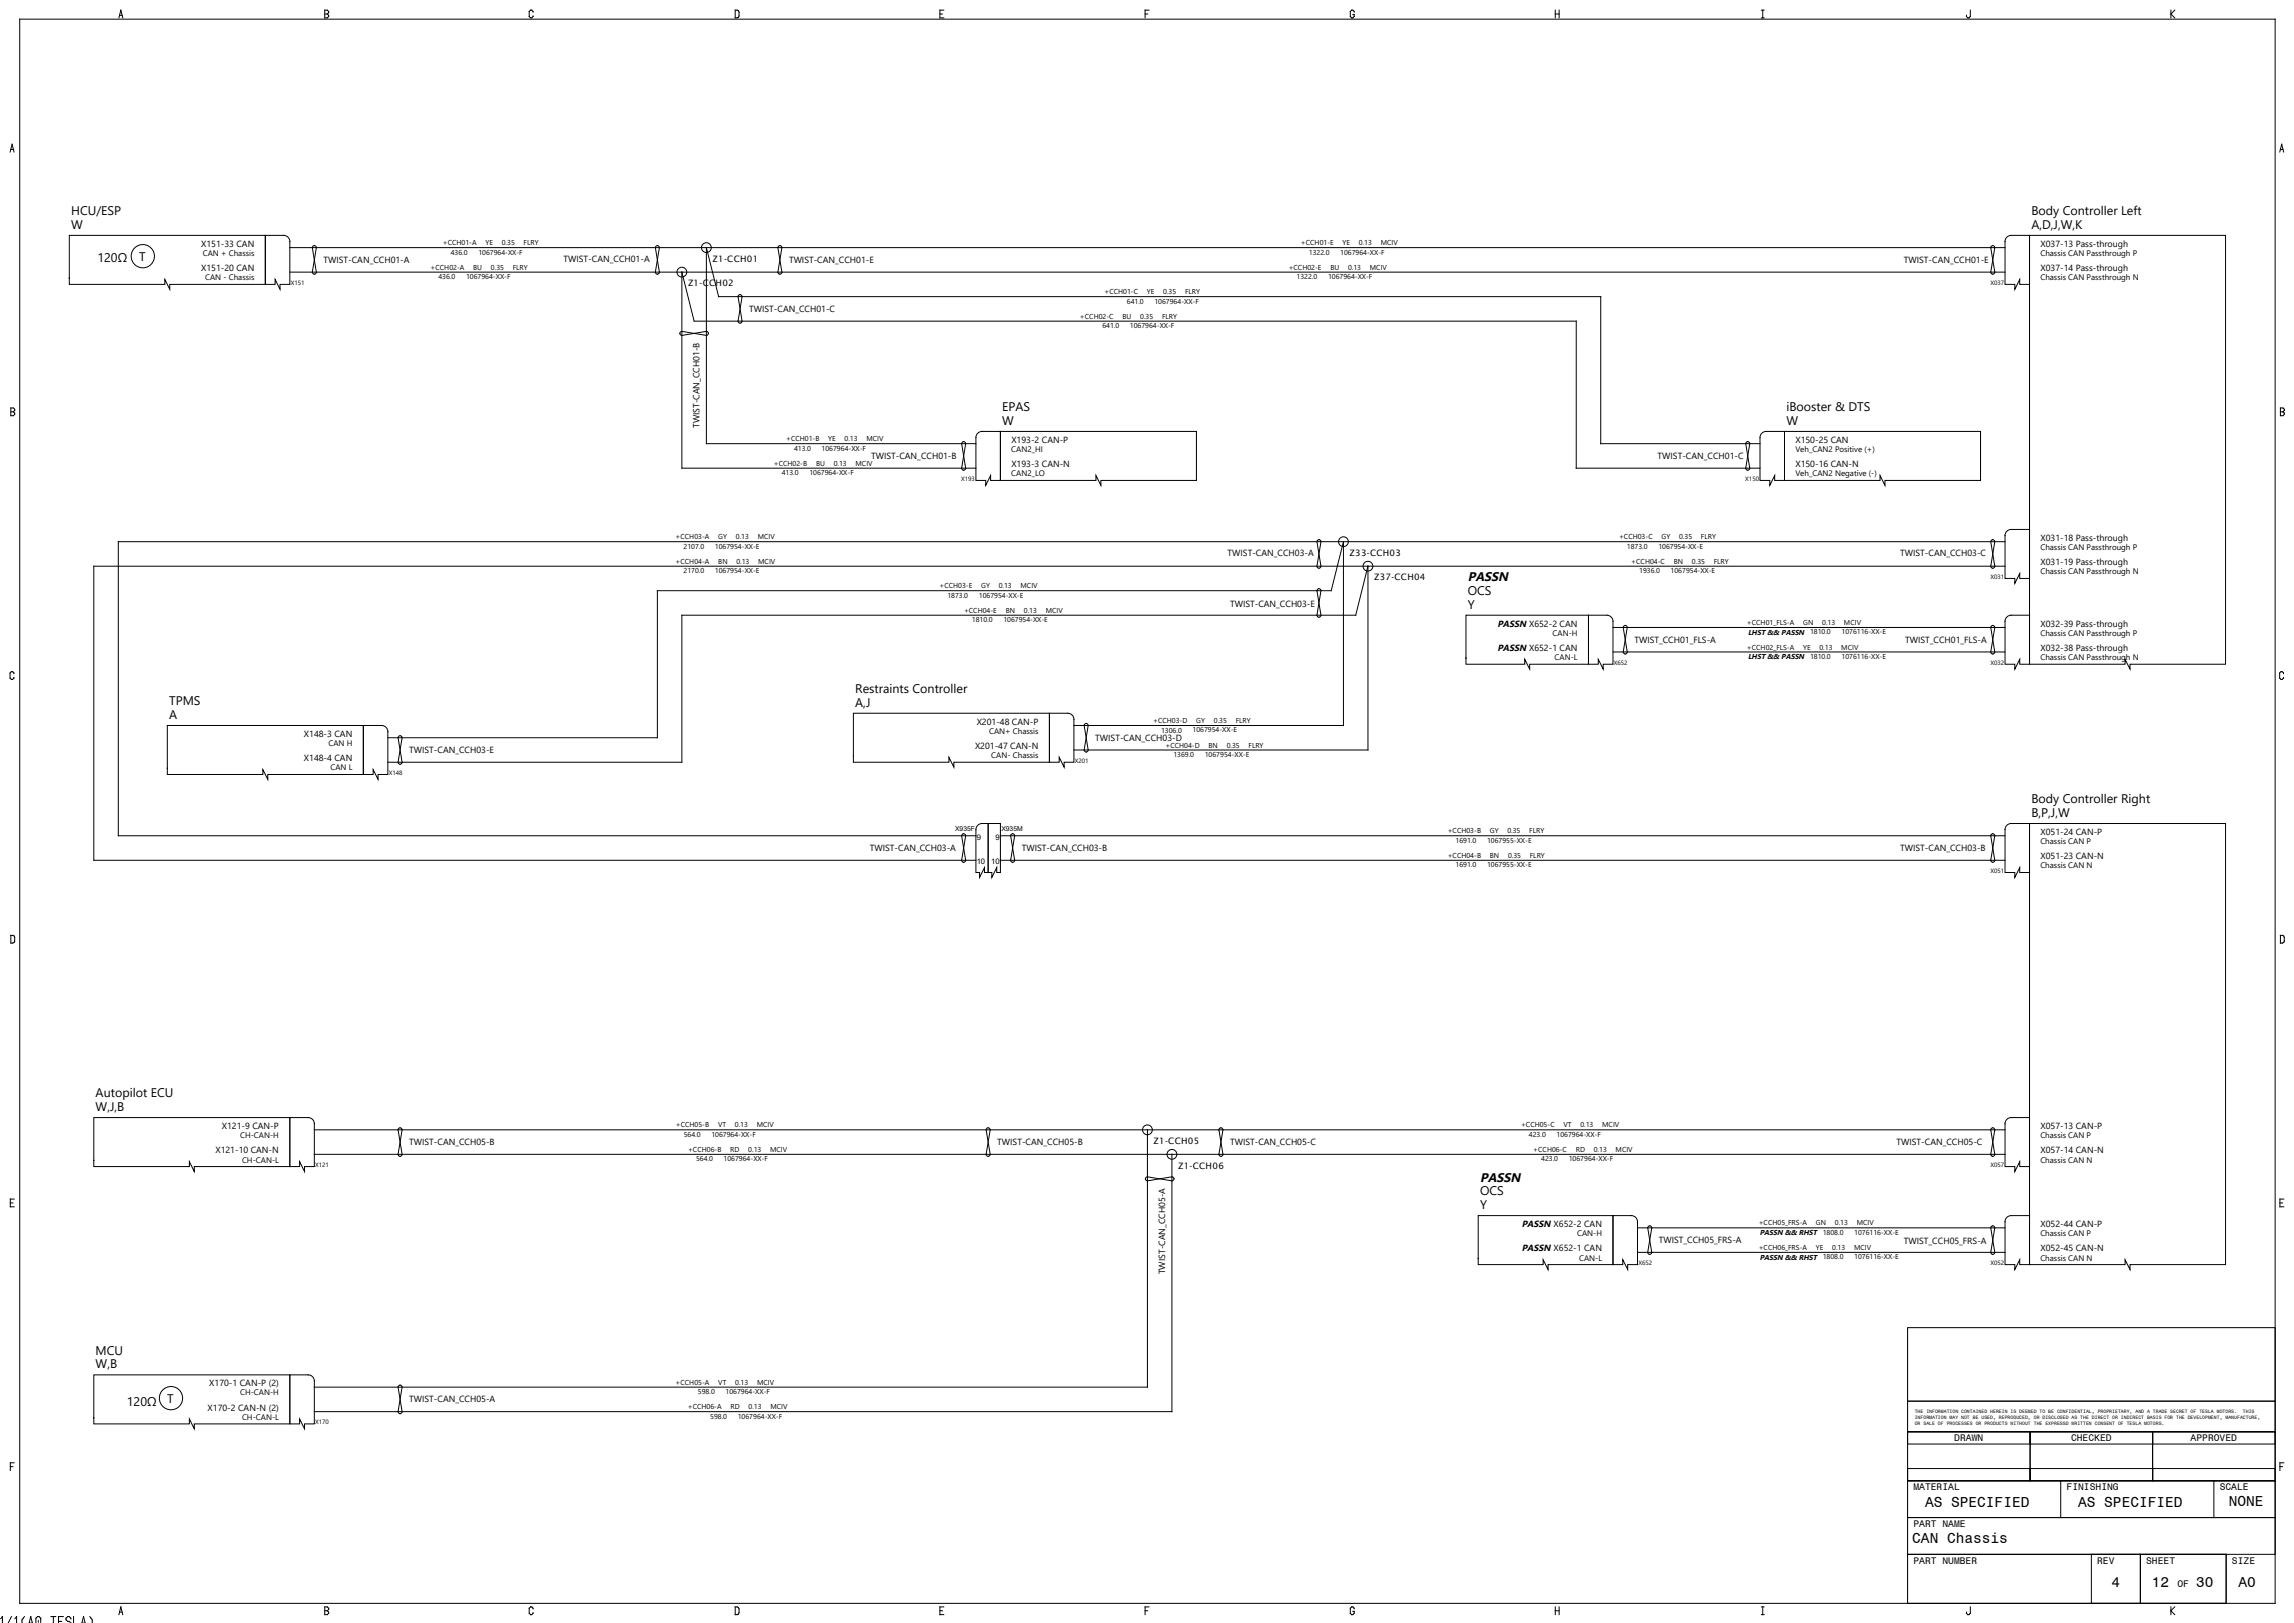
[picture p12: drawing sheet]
<svg xmlns="http://www.w3.org/2000/svg" width="1189mm" height="841mm" viewBox="0 0 1189 841" stroke-linecap="round" stroke-linejoin="round" font-family="sans-serif">
<defs><g id="words">
<g font-size="7.5">
<text x="998" y="781">AS SPECIFIED</text>
<text x="1077" y="781">AS SPECIFIED</text>
<text x="1155" y="781">NONE</text>
<text x="991" y="799">CAN Chassis</text>
<text x="1094" y="822">4</text>
<text x="1115" y="822">12</text>
<text x="1138" y="822">30</text>
<text x="1160" y="822">A0</text>
</g>
<g font-size="6.6">
<text x="761" y="301">PASSN</text>
<text x="767" y="612">PASSN</text>
</g>
<g font-size="6.5">
<text x="37" y="111">HCU/ESP</text>
<text x="1053" y="111">Body Controller Left</text>
<text x="37" y="118">W</text>
<text x="1053" y="118">A,D,J,W,K</text>
<text x="51" y="136">120Ω</text>
<text x="72" y="135">T</text>
<text x="519" y="213">EPAS</text>
<text x="926" y="213">iBooster &amp; DTS</text>
<text x="519" y="220">W</text>
<text x="926" y="220">W</text>
<text x="761" y="308">OCS</text>
<text x="761" y="315">Y</text>
<text x="443" y="359">Restraints Controller</text>
<text x="88" y="365">TPMS</text>
<text x="443" y="366">A,J</text>
<text x="88" y="372">A</text>
<text x="1053" y="416">Body Controller Right</text>
<text x="1053" y="423">B,P,J,W</text>
<text x="50" y="569">Autopilot ECU</text>
<text x="50" y="576">W,J,B</text>
<text x="767" y="619">OCS</text>
<text x="767" y="626">Y</text>
<text x="50" y="702">MCU</text>
<text x="50" y="709">W,B</text>
<text x="66" y="728">120Ω</text>
<text x="87" y="727">T</text>
</g>
<g font-size="5">
<text x="1013" y="747">DRAWN</text>
<text x="1073" y="747">CHECKED</text>
<text x="1135" y="747">APPROVED</text>
<text x="992" y="772">MATERIAL</text>
<text x="1071" y="772">FINISHING</text>
<text x="1150" y="772">SCALE</text>
<text x="992" y="791">PART NAME</text>
<text x="992" y="810">PART NUMBER</text>
<text x="1087" y="810">REV</text>
<text x="1112" y="810">SHEET</text>
<text x="1157" y="810">SIZE</text>
<text x="1128" y="822">OF</text>
</g>
<g font-size="4.7">
<text x="776" y="325">PASSN X652-2 CAN</text>
<text x="776" y="337">PASSN X652-1 CAN</text>
<text x="789" y="636">PASSN X652-2 CAN</text>
<text x="789" y="648">PASSN X652-1 CAN</text>
</g>
<g font-size="4.6">
<text x="104" y="128">X151-33 CAN</text>
<text x="1057" y="128">X037-13 Pass-through</text>
<text x="168" y="136">TWIST-CAN_CCH01-A</text>
<text x="292" y="136">TWIST-CAN_CCH01-A</text>
<text x="369" y="136">Z1-CCH01</text>
<text x="409" y="136">TWIST-CAN_CCH01-E</text>
<text x="987" y="136">TWIST-CAN_CCH01-E</text>
<text x="104" y="141">X151-20 CAN</text>
<text x="1057" y="141">X037-14 Pass-through</text>
<text x="357" y="148">Z1-CCH02</text>
<text x="388" y="162">TWIST-CAN_CCH01-C</text>
<text x="363" y="222" transform="rotate(-90 363 222)">TWIST-CAN_CCH01-B</text>
<text x="524" y="229">X193-2 CAN-P</text>
<text x="930" y="229">X150-25 CAN</text>
<text x="451" y="238">TWIST-CAN_CCH01-B</text>
<text x="859" y="238">TWIST-CAN_CCH01-C</text>
<text x="524" y="242">X193-3 CAN-N</text>
<text x="930" y="242">X150-16 CAN-N</text>
<text x="1057" y="280">X031-18 Pass-through</text>
<text x="636" y="288">TWIST-CAN_CCH03-A</text>
<text x="985" y="288">TWIST-CAN_CCH03-C</text>
<text x="699" y="288">Z33-CCH03</text>
<text x="1057" y="293">X031-19 Pass-through</text>
<text x="712" y="301">Z37-CCH04</text>
<text x="637" y="315">TWIST-CAN_CCH03-E</text>
<text x="1057" y="325">X032-39 Pass-through</text>
<text x="847" y="333">TWIST_CCH01_FLS-A</text>
<text x="987" y="333">TWIST_CCH01_FLS-A</text>
<text x="1057" y="337">X032-38 Pass-through</text>
<text x="506" y="375">X201-48 CAN-P</text>
<text x="158" y="382">X148-3 CAN</text>
<text x="568" y="384">TWIST-CAN_CCH03-D</text>
<text x="505" y="388">X201-47 CAN-N</text>
<text x="158" y="394">X148-4 CAN</text>
<text x="212" y="390">TWIST-CAN_CCH03-E</text>
<text x="1057" y="433">X051-24 CAN-P</text>
<text x="451" y="441">TWIST-CAN_CCH03-A</text>
<text x="530" y="441">TWIST-CAN_CCH03-B</text>
<text x="985" y="441">TWIST-CAN_CCH03-B</text>
<text x="1057" y="445">X051-23 CAN-N</text>
<text x="115" y="585">X121-9 CAN-P</text>
<text x="1057" y="585">X057-13 CAN-P</text>
<text x="212" y="593">TWIST-CAN_CCH05-B</text>
<text x="517" y="593">TWIST-CAN_CCH05-B</text>
<text x="598" y="593">Z1-CCH05</text>
<text x="637" y="593">TWIST-CAN_CCH05-C</text>
<text x="983" y="593">TWIST-CAN_CCH05-C</text>
<text x="112" y="598">X121-10 CAN-N</text>
<text x="1057" y="598">X057-14 CAN-N</text>
<text x="611" y="606">Z1-CCH06</text>
<text x="1057" y="636">X052-44 CAN-P</text>
<text x="860" y="644">TWIST_CCH05_FRS-A</text>
<text x="987" y="645">TWIST_CCH05_FRS-A</text>
<text x="1057" y="648">X052-45 CAN-N</text>
<text x="604" y="660" transform="rotate(-90 604 660)">TWIST-CAN_CCH05-A</text>
<text x="108" y="718">X170-1 CAN-P (2)</text>
<text x="108" y="731">X170-2 CAN-N (2)</text>
<text x="212" y="727">TWIST-CAN_CCH05-A</text>
</g>
<g font-size="4.2">
<text x="105" y="133">CAN + Chassis</text>
<text x="1057" y="133">Chassis CAN Passthrough P</text>
<text x="106" y="145">CAN - Chassis</text>
<text x="1057" y="145">Chassis CAN Passthrough N</text>
<text x="524" y="234">CAN2_HI</text>
<text x="930" y="234">Veh_CAN2 Positive (+)</text>
<text x="524" y="247">CAN2_LO</text>
<text x="930" y="247">Veh_CAN2 Negative (-)</text>
<text x="1057" y="285">Chassis CAN Passthrough P</text>
<text x="1057" y="298">Chassis CAN Passthrough N</text>
<text x="805" y="329">CAN-H</text>
<text x="1057" y="329">Chassis CAN Passthrough P</text>
<text x="806" y="342">CAN-L</text>
<text x="1057" y="342">Chassis CAN Passthrough N</text>
<text x="513" y="380">CAN+ Chassis</text>
<text x="170" y="387">CAN H</text>
<text x="514" y="393">CAN- Chassis</text>
<text x="171" y="399">CAN L</text>
<text x="1057" y="437">Chassis CAN P</text>
<text x="1057" y="450">Chassis CAN N</text>
<text x="124" y="590">CH-CAN-H</text>
<text x="1057" y="590">Chassis CAN P</text>
<text x="125" y="602">CH-CAN-L</text>
<text x="1057" y="602">Chassis CAN N</text>
<text x="817" y="641">CAN-H</text>
<text x="1057" y="641">Chassis CAN P</text>
<text x="818" y="653">CAN-L</text>
<text x="1057" y="653">Chassis CAN N</text>
<text x="124" y="723">CH-CAN-H</text>
<text x="125" y="736">CH-CAN-L</text>
</g>
<g font-size="4">
<text x="506" y="435">9</text>
<text x="516" y="435">9</text>
<text x="506" y="448">10</text>
<text x="514" y="448">10</text>
</g>
<g font-size="3.8">
<text x="906" y="329">LHST &amp;&amp; PASSN</text>
<text x="906" y="342">LHST &amp;&amp; PASSN</text>
<text x="912" y="640">PASSN &amp;&amp; RHST</text>
<text x="912" y="653">PASSN &amp;&amp; RHST</text>
</g>
<g font-size="3.7">
<text x="229" y="127">+CCH01-A</text>
<text x="234" y="132">436.0</text>
<text x="248" y="132">1067964-XX-F</text>
<text x="252" y="127">YE</text>
<text x="260" y="127">0.35</text>
<text x="271" y="127">FLRY</text>
<text x="674" y="127">+CCH01-E</text>
<text x="678" y="132">1322.0</text>
<text x="695" y="132">1067964-XX-F</text>
<text x="696" y="127">YE</text>
<text x="704" y="127">0.13</text>
<text x="716" y="127">MCIV</text>
<text x="223" y="140">+CCH02-A</text>
<text x="245" y="140">BU</text>
<text x="254" y="140">0.35</text>
<text x="266" y="140">FLRY</text>
<text x="668" y="140">+CCH02-E</text>
<text x="689" y="140">BU</text>
<text x="699" y="140">0.13</text>
<text x="710" y="140">MCIV</text>
<text x="227" y="145">436.0</text>
<text x="242" y="145">1067964-XX-F</text>
<text x="672" y="145">1322.0</text>
<text x="688" y="145">1067964-XX-F</text>
<text x="572" y="152">+CCH01-C</text>
<text x="594" y="152">YE</text>
<text x="603" y="152">0.35</text>
<text x="614" y="152">FLRY</text>
<text x="584" y="157">641.0</text>
<text x="598" y="157">1067964-XX-F</text>
<text x="560" y="165">+CCH02-C</text>
<text x="582" y="165">BU</text>
<text x="591" y="165">0.35</text>
<text x="602" y="165">FLRY</text>
<text x="571" y="170">641.0</text>
<text x="586" y="170">1067964-XX-F</text>
<text x="407" y="229">+CCH01-B</text>
<text x="412" y="234">413.0</text>
<text x="426" y="234">1067964-XX-F</text>
<text x="429" y="229">YE</text>
<text x="438" y="229">0.13</text>
<text x="449" y="229">MCIV</text>
<text x="401" y="241">+CCH02-B</text>
<text x="423" y="241">BU</text>
<text x="432" y="241">0.13</text>
<text x="443" y="241">MCIV</text>
<text x="405" y="246">413.0</text>
<text x="419" y="246">1067964-XX-F</text>
<text x="350" y="279">+CCH03-A</text>
<text x="372" y="279">GY</text>
<text x="381" y="279">0.13</text>
<text x="393" y="279">MCIV</text>
<text x="839" y="279">+CCH03-C</text>
<text x="861" y="279">GY</text>
<text x="870" y="279">0.35</text>
<text x="882" y="279">FLRY</text>
<text x="354" y="284">2107.0</text>
<text x="371" y="284">1067954-XX-E</text>
<text x="843" y="284">1873.0</text>
<text x="859" y="284">1067954-XX-E</text>
<text x="350" y="292">+CCH04-A</text>
<text x="372" y="292">BN</text>
<text x="382" y="292">0.13</text>
<text x="393" y="292">MCIV</text>
<text x="845" y="292">+CCH04-C</text>
<text x="867" y="292">BN</text>
<text x="877" y="292">0.35</text>
<text x="888" y="292">FLRY</text>
<text x="354" y="297">2170.0</text>
<text x="371" y="297">1067954-XX-E</text>
<text x="850" y="297">1936.0</text>
<text x="866" y="297">1067954-XX-E</text>
<text x="487" y="305">+CCH03-E</text>
<text x="508" y="305">GY</text>
<text x="518" y="305">0.13</text>
<text x="529" y="305">MCIV</text>
<text x="491" y="310">1873.0</text>
<text x="507" y="310">1067954-XX-E</text>
<text x="500" y="318">+CCH04-E</text>
<text x="521" y="318">BN</text>
<text x="531" y="318">0.13</text>
<text x="542" y="318">MCIV</text>
<text x="504" y="322">1810.0</text>
<text x="520" y="322">1067954-XX-E</text>
<text x="905" y="324">+CCH01_FLS-A</text>
<text x="934" y="324">GN</text>
<text x="944" y="324">0.13</text>
<text x="956" y="324">MCIV</text>
<text x="938" y="329">1810.0</text>
<text x="954" y="329">1076116-XX-E</text>
<text x="905" y="337">+CCH02_FLS-A</text>
<text x="934" y="337">YE</text>
<text x="938" y="341">1810.0</text>
<text x="943" y="337">0.13</text>
<text x="954" y="337">MCIV</text>
<text x="954" y="341">1076116-XX-E</text>
<text x="598" y="375">+CCH03-D</text>
<text x="620" y="375">GY</text>
<text x="629" y="375">0.35</text>
<text x="640" y="375">FLRY</text>
<text x="602" y="380">1306.0</text>
<text x="618" y="380">1067954-XX-E</text>
<text x="604" y="387">+CCH04-D</text>
<text x="626" y="387">BN</text>
<text x="636" y="387">0.35</text>
<text x="647" y="387">FLRY</text>
<text x="608" y="392">1369.0</text>
<text x="624" y="392">1067954-XX-E</text>
<text x="750" y="432">+CCH03-B</text>
<text x="772" y="432">GY</text>
<text x="781" y="432">0.35</text>
<text x="793" y="432">FLRY</text>
<text x="754" y="437">1691.0</text>
<text x="771" y="437">1067955-XX-E</text>
<text x="750" y="445">+CCH04-B</text>
<text x="754" y="449">1691.0</text>
<text x="771" y="449">1067955-XX-E</text>
<text x="772" y="445">BN</text>
<text x="782" y="445">0.35</text>
<text x="793" y="445">FLRY</text>
<text x="350" y="584">+CCH05-B</text>
<text x="372" y="584">VT</text>
<text x="381" y="584">0.13</text>
<text x="392" y="584">MCIV</text>
<text x="788" y="584">+CCH05-C</text>
<text x="810" y="584">VT</text>
<text x="819" y="584">0.13</text>
<text x="830" y="584">MCIV</text>
<text x="354" y="589">564.0</text>
<text x="369" y="589">1067964-XX-F</text>
<text x="792" y="589">423.0</text>
<text x="807" y="589">1067964-XX-F</text>
<text x="357" y="597">+CCH06-B</text>
<text x="378" y="597">RD</text>
<text x="388" y="597">0.13</text>
<text x="399" y="597">MCIV</text>
<text x="795" y="597">+CCH06-C</text>
<text x="817" y="597">RD</text>
<text x="826" y="597">0.13</text>
<text x="837" y="597">MCIV</text>
<text x="361" y="602">564.0</text>
<text x="375" y="602">1067964-XX-F</text>
<text x="799" y="602">423.0</text>
<text x="813" y="602">1067964-XX-F</text>
<text x="911" y="635">+CCH05_FRS-A</text>
<text x="941" y="635">GN</text>
<text x="951" y="635">0.13</text>
<text x="962" y="635">MCIV</text>
<text x="945" y="640">1808.0</text>
<text x="961" y="640">1076116-XX-E</text>
<text x="911" y="648">+CCH06_FRS-A</text>
<text x="941" y="648">YE</text>
<text x="950" y="648">0.13</text>
<text x="961" y="648">MCIV</text>
<text x="945" y="653">1808.0</text>
<text x="961" y="653">1076116-XX-E</text>
<text x="350" y="718">+CCH05-A</text>
<text x="372" y="718">VT</text>
<text x="381" y="718">0.13</text>
<text x="392" y="718">MCIV</text>
<text x="362" y="722">598.0</text>
<text x="376" y="722">1067964-XX-F</text>
<text x="356" y="730">+CCH06-A</text>
<text x="379" y="730">RD</text>
<text x="388" y="730">0.13</text>
<text x="399" y="730">MCIV</text>
<text x="368" y="735">598.0</text>
<text x="382" y="735">1067964-XX-F</text>
</g>
<g font-size="3.5">
<text x="495" y="430">X935F</text>
<text x="519" y="430">X935M</text>
</g>
<g font-size="3.2">
<text x="151" y="148">X151</text>
<text x="1031" y="148">X037</text>
<text x="498" y="249">X193</text>
<text x="905" y="249">X150</text>
<text x="1031" y="300">X031</text>
<text x="836" y="344">X652</text>
<text x="1031" y="344">X032</text>
<text x="557" y="395">X201</text>
<text x="201" y="402">X148</text>
<text x="1031" y="452">X051</text>
<text x="163" y="605">X121</text>
<text x="1031" y="605">X057</text>
<text x="849" y="656">X652</text>
<text x="1031" y="656">X052</text>
<text x="163" y="738">X170</text>
</g>
<g font-size="2.5">
<text x="992" y="732">THE INFORMATION CONTAINED HEREIN IS DEEMED TO BE CONFIDENTIAL, PROPRIETARY, AND A TRADE SECRET OF TESLA MOTORS.</text>
<text x="992" y="736">INFORMATION MAY NOT BE USED, REPRODUCED, OR DISCLOSED AS THE DIRECT OR INDIRECT BASIS FOR THE DEVELOPMENT, MANUFACTURE,</text>
<text x="1162" y="732">THIS</text>
<text x="992" y="739">OR SALE OF PROCESSES OR PRODUCTS WITHOUT THE EXPRESSD WRITTEN CONSENT OF TESLA MOTORS.</text>
</g>
</g></defs>
<g fill="none" stroke="#000" stroke-width=".52">
<path d="M10 10h1169v821h-1169zM62 9l1-4 1 4M62 8h1M168 5h2v1v1v2h-2zM168 7h2M276 6v-1l-2 1v3h2v-1M381 5l2 1v2l-1 1h-1zM487 7h1M489 5h-2v4h2M593 7h2M595 5h-2v4M702 6l-1-1-1 1v3h2v-1h-1"/>
<path d="M806 7h2M806 5v4M808 5v4M913 9h1M913 5h1M914 5v4M1021 5v4h-1l-1-1M1125 5v4M1127 5l-2 2 2 2M5 79l1-4 1 4M6 77h1M1181 79l1-4 1 4"/>
<path d="M1182 77h1M36 122h102v25h-50v3l-3-5v2h-49zM138 122h9a3 3 0 0 1 3 3v22h-5v3l-2-5v2h-5zM150 128h889M162 128l2 13a1 1 0 0 1-1 1 1 1 0 0 1-1-1l2-13a1 1 0 0 0-1-1 1 1 0 0 0-1 1zM340 128l2 13a1 1 0 0 1-1 1 1 1 0 0 1-1-1l2-13a1 1 0 0 0-1-1 1 1 0 0 0-1 1zM403 128l2 13a1 1 0 0 1-1 1 1 1 0 0 1-1-1l2-13a1 1 0 0 0-1-1 1 1 0 0 0-1 1zM1032 128l2 13a1 1 0 0 1-1 1 1 1 0 0 1-1-1l2-13a1 1 0 0 0-1-1 1 1 0 0 0-1 1zM1040 123l2-1h10v25h-5v-2l-3 5v-3h-5v-22zM1052 122h101v222h-49v3l-3-5v2h-49zM150 141h889M383 153a1 1 0 0 1 1 0 1 1 0 0 1 1 1l-3 12a1.1 1.1 0 0 0 2 1 1 1 0 0 0 1-1z"/>
<path d="M353 172l13 2a1 1 0 0 0 1-1 1 1 0 0 0-1-1l-13 2-1-1zM6 211h1l1 1-1 1 1 2h-1h-1zM6 213h1M1182 211h1l1 1-1 1 1 2h-1h-1zM1182 213h1M499 229h1v1l-2 13a1 1 0 0 0 1 1 1 1 0 0 0 1-1l-2-13zM506 230h-140v-102l6 26h458v76h82M507 224h2h9v25h-5v-3l-2 5v-2h-5v-22zM518 224h102v25h-49v2l-3-5v3h-50zM905 229h1l1 1-2 13a1 1 0 0 0 1 1 1 1 0 0 0 1-1l-2-13zM913 224h2h10v25h-5v-3l-3 5v-2h-5v-22zM925 224h101v25h-49v2l-3-5v3h-49z"/>
<path d="M506 243h-153v-102l7 25h457v77h95M683 280h1l1 1-3 12a1.1 1.1 0 0 0 2 1 1 1 0 0 0 1-1l-3-12zM1040 275l2-1h10v26h-5v-3l-3 5v-2h-5v-22zM1032 280a1 1 0 0 1 1 0 1 1 0 0 1 1 1l-2 12a1 1 0 0 0 1 1 1 1 0 0 0 1-1zM1039 281h-978v152h445M1039 293h-990v153h457M683 305h1l1 1-3 13a1.1 1.1 0 0 0 2 1 1 1 0 0 0 1-1l-3-13zM760 319h63v25h-30v3l-3-5v2h-30zM823 319h10a3 3 0 0 1 3 3v22h-5v3l-3-5v2h-5zM1040 320l2-1h10v25h-5v-2l-3 5v-3h-5v-22zM836 325h203M836 338h203"/>
<path d="M842 324l-1 1 2 13a1 1 0 0 1-1 1 1 1 0 0 1-1-1l2-13v-1zM1032 325l2 13a1 1 0 0 1-1 1 1 1 0 0 1-1-1l2-13a1 1 0 0 0-1-1 1 1 0 0 0-1 1zM7 349v-1l-2 1v2l2 1v-1M1183 349v-1l-2 1v2l2 1v-1M87 376h101v25h-49v3l-3-5v2h-49zM188 376h10a3 3 0 0 1 3 3v22h-5v3l-3-5v2h-5zM442 370h102v25h-50v3l-2-6v3h-50zM544 370h9a3 3 0 0 1 4 3v22h-6v3l-2-6v3h-5zM557 376h139v-95l-6 25h-349v76h-140M562 375v1l2 13a1 1 0 0 1-1 1 1 1 0 0 1-1-1l2-13-1-1zM207 381h1v1l-2 13a1 1 0 0 0 1 1 1 1 0 0 0 1-1l-2-13zM557 389h152v-96l-6 26h-350v76h-152"/>
<path d="M499 432a1 1 0 0 1 1 0 1 1 0 0 1 0 1l-2 13a1 1 0 0 0 1 1 1 1 0 0 0 1-1zM507 428l1-1h4v25h-2v-2l-2 5v-3h-2v-22zM512 427h6v25h-1v-2l-3 5v-3h-2zM518 433h521M524 432a1 1 0 0 1 1 0 1 1 0 0 1 1 1l-2 13a1 1 0 0 0 1 1 1 1 0 0 0 1-1zM1032 432a1 1 0 0 1 1 0 1 1 0 0 1 1 1l-2 13a1 1 0 0 0 1 1 1 1 0 0 0 1-1zM1040 428l2-1h10v25h-5v-2l-3 5v-3h-5v-22zM1052 427h101v228h-49v3l-3-5v2h-49zM512 452h.1M518 446h521M6 485h1l1 1v2l-1 1h-1zM1182 485h2v1v2l-1 1h-1z"/>
<path d="M49 579h101v26h-49v2l-3-5v3h-49zM150 579h10a3 3 0 0 1 3 3v23h-5v2l-3-5v3h-5zM163 598h876M163 585h876M207 585a1 1 0 0 1 1-1 1 1 0 0 1 0 1l-2 13a1 1 0 0 0 1 1 1 1 0 0 0 1-1zM511 585a1 1 0 0 1 1-1 1 1 0 0 1 1 1l-2 13a1 1 0 0 0 1 1 1 1 0 0 0 1-1zM595 585v134h-432M607 598v133h-444M632 585a1 1 0 0 1 1-1 1 1 0 0 1 1 1l-2 13a1 1 0 0 0 1 1 1 1 0 0 0 1-1zM1032 585a1 1 0 0 1 1-1 1 1 0 0 1 1 1l-2 13a1 1 0 0 0 1 1 1 1 0 0 0 1-1zM1040 580l2-1h10v26h-5v-3l-3 5v-2h-5v-23zM594 610a1 1 0 0 0 0 1 1 1 0 0 0 1 1l12-2a1 1 0 0 1 1 1 1 1 0 0 1-1 1z"/>
<path d="M5 623h2M7 621h-2v4h2M766 630h70v25h-34v3l-2-5v2h-34zM836 630h9a3 3 0 0 1 4 3v22h-5v3l-3-5v2h-5zM849 636h190M854 635v1l2 13a1 1 0 0 1-1 1 1 1 0 0 1-1-1l2-13-1-1zM1032 636l2 13a1 1 0 0 1-1 1 1 1 0 0 1-1-1l2-13a1 1 0 0 0-1-1 1 1 0 0 0-1 1zM1040 631l2-1h10v25h-5v-2l-3 5v-3h-5v-22zM1182 623h1M1184 621h-2v4h2M849 649h190M989 688h190v38h-190z"/>
<path d="M49 712h101v26h-49v2l-3-5v3h-49zM150 712h10a3 3 0 0 1 3 4v22h-5v2l-3-5v3h-5zM207 718h1v1l-2 12a1.1 1.1 0 0 0 1 2 1.1 1.1 0 0 0 1-2l-2-12zM989 726h190v16h-190zM5 760h2M7 758h-2v4M989 742h63v25h-63zM989 742h63v6h-63zM1052 742h64v25h-64zM1052 742h64v6h-64zM1116 742h63v25h-63zM1116 742h63v6h-63z"/>
<path d="M1182 760h1M1184 758h-2v4M989 767h190v19h-190zM989 761h63v6h-63zM1052 761h64v6h-64zM1068 767v19M1116 761h63v6h-63zM1147 767v19M989 786h190v19h-190zM989 805h165v26h-165zM1084 805h25v26h-25zM1109 805h45v26h-45z"/>
<path d="M0 839l1-1v3M6 838l-2 3M8 839l1-1v3M13 838l-2 1v2M16 838l1 3h-2zM20 840v1M26 838h3M28 838v3M33 838h-3v3M37 839l-1-1-2 1 3 2M38 838v3M43 838l1 3h-2z"/>
<path d="M47 838l1 1v2M62 837l1-4 1 4M62 835h1M168 833h2v2v1v1h-2zM168 835h2M276 834v-1h-2v3l2 1v-1M381 833h2v1v2l-1 1h-1zM487 835h1M489 833h-2v4h2M593 835h2M595 833h-2v4M702 834l-1-1h-1v3v1l2-1v-1h-1"/>
<path d="M806 835h2M806 833v4M808 833v4M913 837h1M913 833h1M914 833v4M1021 833v3l-1 1-1-2M1125 833v4M1127 833l-2 2 2 2M11 841h.1M19 841v-2v-1l2 1v2M30 840h2"/>
<path d="M37 841h.1M48 841h.1"/>
<circle cx="74" cy="133" r="6"/>
<circle cx="366" cy="128" r="2.5"/>
<circle cx="353" cy="141" r="2.5"/>
<circle cx="696" cy="281" r="2.5"/>
<circle cx="709" cy="293" r="2.5"/>
<circle cx="595" cy="585" r="2.5"/>
<circle cx="607" cy="598" r="2.5"/>
<circle cx="89" cy="725" r="6"/>
</g>
<use href="#words"/>
</svg>
